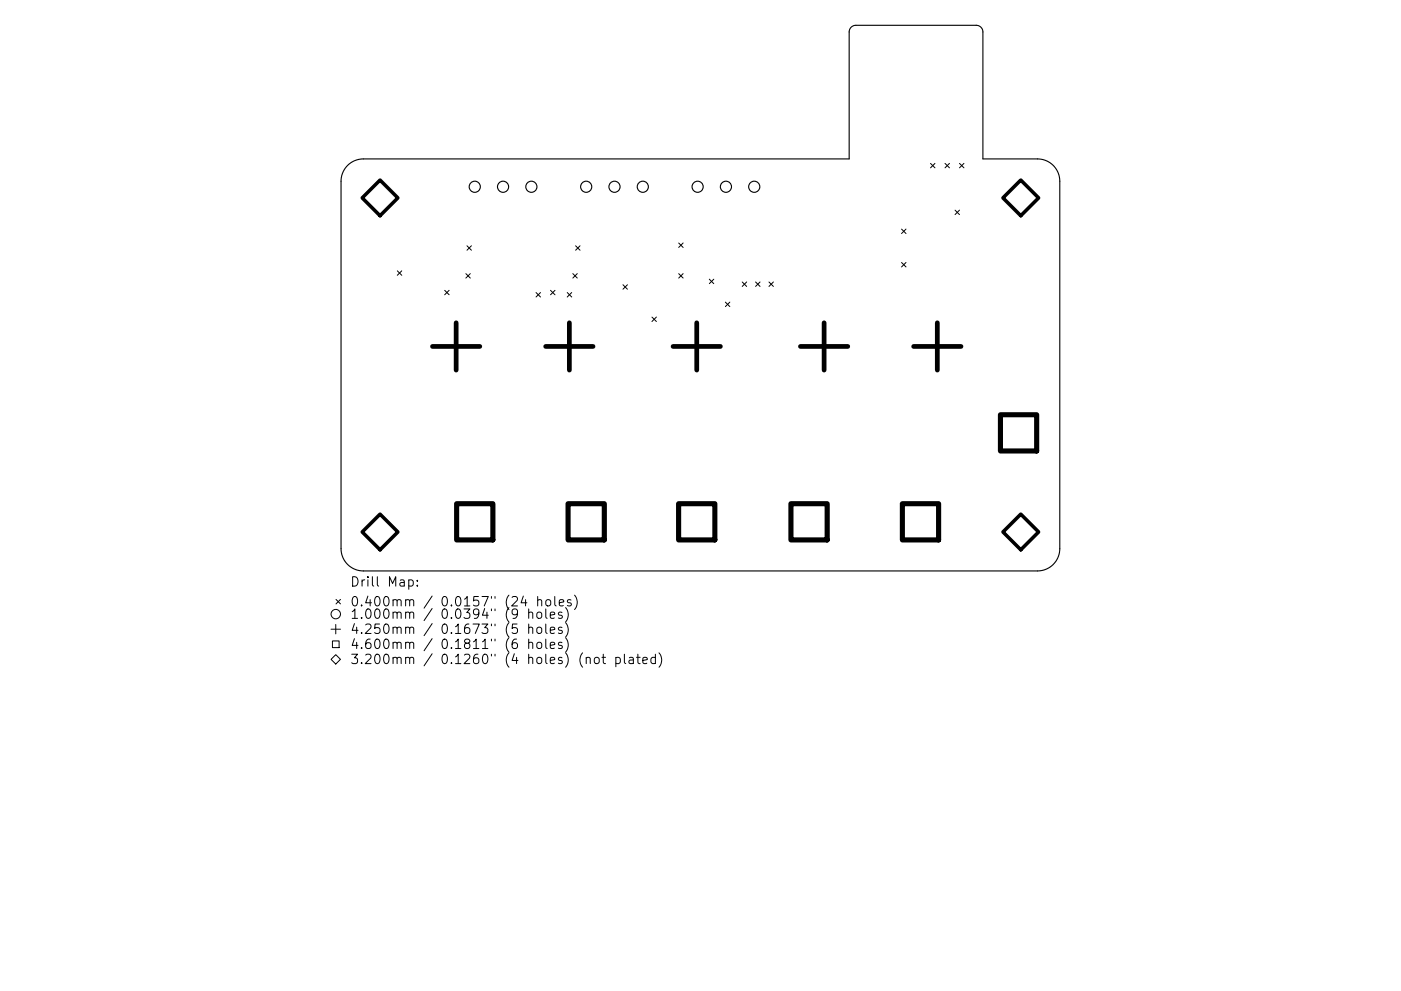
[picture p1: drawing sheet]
<svg xmlns="http://www.w3.org/2000/svg" width="297mm" height="210mm" viewBox="0 0 297 210" stroke-linecap="round" stroke-linejoin="round" font-family="sans-serif">
<defs><g id="words">
<g font-size="2.8">
<text x="74.2" y="124.5">Drill Map:</text>
<text x="74.2" y="128.7">0.400mm / 0.0157&quot; (24 holes)</text>
<text x="74.2" y="131.3">1.000mm / 0.0394&quot; (9 holes)</text>
<text x="74.2" y="134.5">4.250mm / 0.1673&quot; (5 holes)</text>
<text x="74.2" y="137.7">4.600mm / 0.1811&quot; (6 holes)</text>
<text x="74.2" y="140.9">3.200mm / 0.1260&quot; (4 holes) (not plated)</text>
</g>
</g></defs>
<g fill="none" stroke="#000" stroke-width=".24">
<path d="M73.7 35.1a4.7 4.7 0 0 1 3.3-1.4h103v-26.9a1.42 1.42 0 0 1 1.5-1.4h25.5a1.42 1.42 0 0 1 1.4 1.4v26.9h11.6a4.7 4.7 0 0 1 4.7 4.7v78a4.7 4.7 0 0 1-4.7 4.7h-143a4.7 4.7 0 0 1-4.7-4.7v-78a4.7 4.7 0 0 1 1.4-3.3z"/>
<circle cx="100.7" cy="39.6" r="1.18"/>
<circle cx="106.7" cy="39.6" r="1.18"/>
<circle cx="112.7" cy="39.6" r="1.18"/>
<circle cx="124.3" cy="39.6" r="1.18"/>
<circle cx="130.3" cy="39.6" r="1.18"/>
<circle cx="136.3" cy="39.6" r="1.18"/>
<circle cx="147.9" cy="39.6" r="1.18"/>
<circle cx="153.9" cy="39.6" r="1.18"/>
<circle cx="159.9" cy="39.6" r="1.18"/>
</g>
<g fill="none" stroke="#000" stroke-width=".21">
<path d="M197.3 34.7l.9 .9M198.2 34.7l-.9 .9M200.4 34.7l.9 .9M201.3 34.7l-.9 .9M203.4 34.7l1 .9M204.4 34.7l-1 .9M84.2 57.5l1 .9M85.2 57.5l-1 .9M98.8 58.1l.9 .9M99 52.1l.9 1M99.7 58.1l-.9 .9M99.9 52.1l-.9 1"/>
<path d="M121.4 58.1l1 .9M122 52.1l1 1M122.4 58.1l-1 .9M123 52.1l-1 1M143.9 51.6l.9 .9M143.9 58.1l.9 .9M144.8 51.6l-.9 .9M144.8 58.1l-.9 .9M150.4 59.2l.9 1M151.3 59.2l-.9 1M157.4 59.8l.9 1M158.3 59.8l-.9 1"/>
<path d="M160.2 59.8l.9 1M161.1 59.8l-.9 1M163 59.8l1 1M164 59.8l-1 1M191.1 48.6l1 .9M191.1 55.7l1 .9M192.1 48.6l-1 .9M192.1 55.7l-1 .9M202.5 44.6l.9 .9M203.4 44.6l-.9 .9M94.3 61.6l.9 .9M95.2 61.6l-.9 .9"/>
<path d="M113.7 62.1l.9 .9M114.6 62.1l-.9 .9M116.7 61.6l1 .9M117.7 61.6l-1 .9M120.3 62.1l.9 .9M121.2 62.1l-.9 .9M132.1 60.4l.9 1M133 60.4l-.9 1M138.2 67.3l1 .9M139.2 67.3l-1 .9M153.8 64.1l.9 .9M154.7 64.1l-.9 .9"/>
<path d="M70.2 139.9l1-1 1 1-1 1zM70.2 133.5h2M70.5 136h1.4v1.4h-1.4zM71.2 132.5v2M71.2 127.2l1 .9M72.2 127.2l-1 .9M86.7 123.1l.5-.1 .4 .4v.6l-.2 .3h-.7M88.5 124.2v.2M88.5 123.1v.2M111 126.5l-.5 1.4h1.2M112.1 130.1a.5 .5 0 0 1 .9 0v1.1M112.1 133.3a.5 .5 0 0 1 .9 0v1.1"/>
<path d="M112.1 136.5a.5 .5 0 0 1 .9 0v1.1M112.1 129.2v2M112.1 132.4v2M112.1 135.6v2M113.9 130.1a.54 .54 0 0 1 .5-.2 .54 .54 0 0 1 .5 .3v.6a.54 .54 0 0 1-.6 .4 .54 .54 0 0 1-.5-.4zM113.9 133.3a.54 .54 0 0 1 .5-.2 .54 .54 0 0 1 .5 .3v.6a.54 .54 0 0 1-.6 .4 .54 .54 0 0 1-.5-.4zM113.9 136.5a.54 .54 0 0 1 .5-.2 .54 .54 0 0 1 .5 .3v.6l-.2 .3a.54 .54 0 0 1-.9-.3zM114 127.4l.3-.2 .5 .1 .1 1.3M114 126.6v2M115.7 129.2v1.7l.3 .3M115.7 132.4v1.7l.3 .3M115.7 135.6v1.7l.3 .3"/>
<path d="M115.8 127.4l.3-.2a.54 .54 0 0 1 .7 .4l-.1 .8-.6 .2-.4-.4zM116.7 130.5l.9-.2-.1-.3-.5-.1-.3 .2 .1 1h.7M116.7 133.7l.9-.2-.1-.3-.5-.1-.3 .2 .1 1h.7M116.7 136.9l.9-.2-.1-.3-.5-.1-.3 .2 .1 1h.7M117.6 126.6v1.7l.3 .3M118.6 127.9l.9-.2-.1-.4-.5-.1-.3 .3 .1 1h.7M119.1 130l-.4-.1-.3 .2 .1 .3 .6 .2v.5h-.7M119.1 133.2l-.4-.1-.3 .2 .1 .3 .6 .2v.5h-.7M119.1 136.4l-.4-.1-.3 .2 .1 .3 .6 .2v.5h-.7M119.9 128.9a2.29 2.29 0 0 1 0 3.1M119.9 132.1a2.29 2.29 0 0 1 0 3.1M119.9 135.3a2.29 2.29 0 0 1 0 3.1"/>
<path d="M121.1 127.3l-.5-.1-.3 .3 .1 .3 .7 .2v.5h-.8M121.8 126.3a2.29 2.29 0 0 1 0 3M124.3 139.7a.5 .5 0 0 1 .8 0v1.1M126.1 139.7a.54 .54 0 0 1 .5-.2 .54 .54 0 0 1 .5 .3v.6a.54 .54 0 0 1-.6 .4 .54 .54 0 0 1-.5-.4zM127.6 139.5h.8M127.9 138.8v1.7l.1 .2 .4 .1M130.6 139.6l.5-.1 .4 .3v.6l-.2 .3h-.7M130.6 139.5v2M132.4 138.8v1.7l.3 .3M133.4 139.6h.8l.1 1.2M134.3 139.9l-.7 .1a.39 .39 0 0 0-.3 .4 .39 .39 0 0 0 .3 .4l.7-.1M135 139.5h.7"/>
<path d="M135.2 138.8v1.7l.1 .2 .4 .1M139 139.6l-.6-.1-.4 .3v.6l.2 .3h.8M139 138.8v2M139.7 138.5a2.29 2.29 0 0 1 0 3.1M136.3 140.1l.9-.2-.1-.3-.5-.1-.3 .2 .1 1h.7"/>
<circle cx="71.2" cy="130.3" r="1"/>
</g>
<path d="M91.7 73.5h10M96.7 68.5v10M115.7 73.5h10M120.7 68.5v10M142.7 73.5h10M147.7 68.5v10M169.7 73.5h10M174.7 68.5v10M193.7 73.5h10.1M198.7 68.5v10" fill="none" stroke="#000" stroke-width="1"/>
<path d="M212.1 88h7.7v7.7h-7.7zM96.8 106.9h7.7v7.7h-7.7zM120.4 106.9h7.7v7.7h-7.7zM143.9 106.9h7.7v7.7h-7.7zM167.7 106.9h7.7v7.7h-7.7zM191.3 106.9h7.7v7.7h-7.7z" fill="none" stroke="#000" stroke-width="1.1"/>
<path d="M80.6 38.2l3.8 3.8-3.8 3.8-3.8-3.8zM212.6 42l3.8-3.8 3.8 3.8-3.8 3.8zM76.8 112.9l3.8-3.8 3.8 3.8-3.8 3.7zM212.6 112.9l3.8-3.8 3.8 3.8-3.8 3.7z" fill="none" stroke="#000" stroke-width=".76"/>
<use href="#words"/>
</svg>
